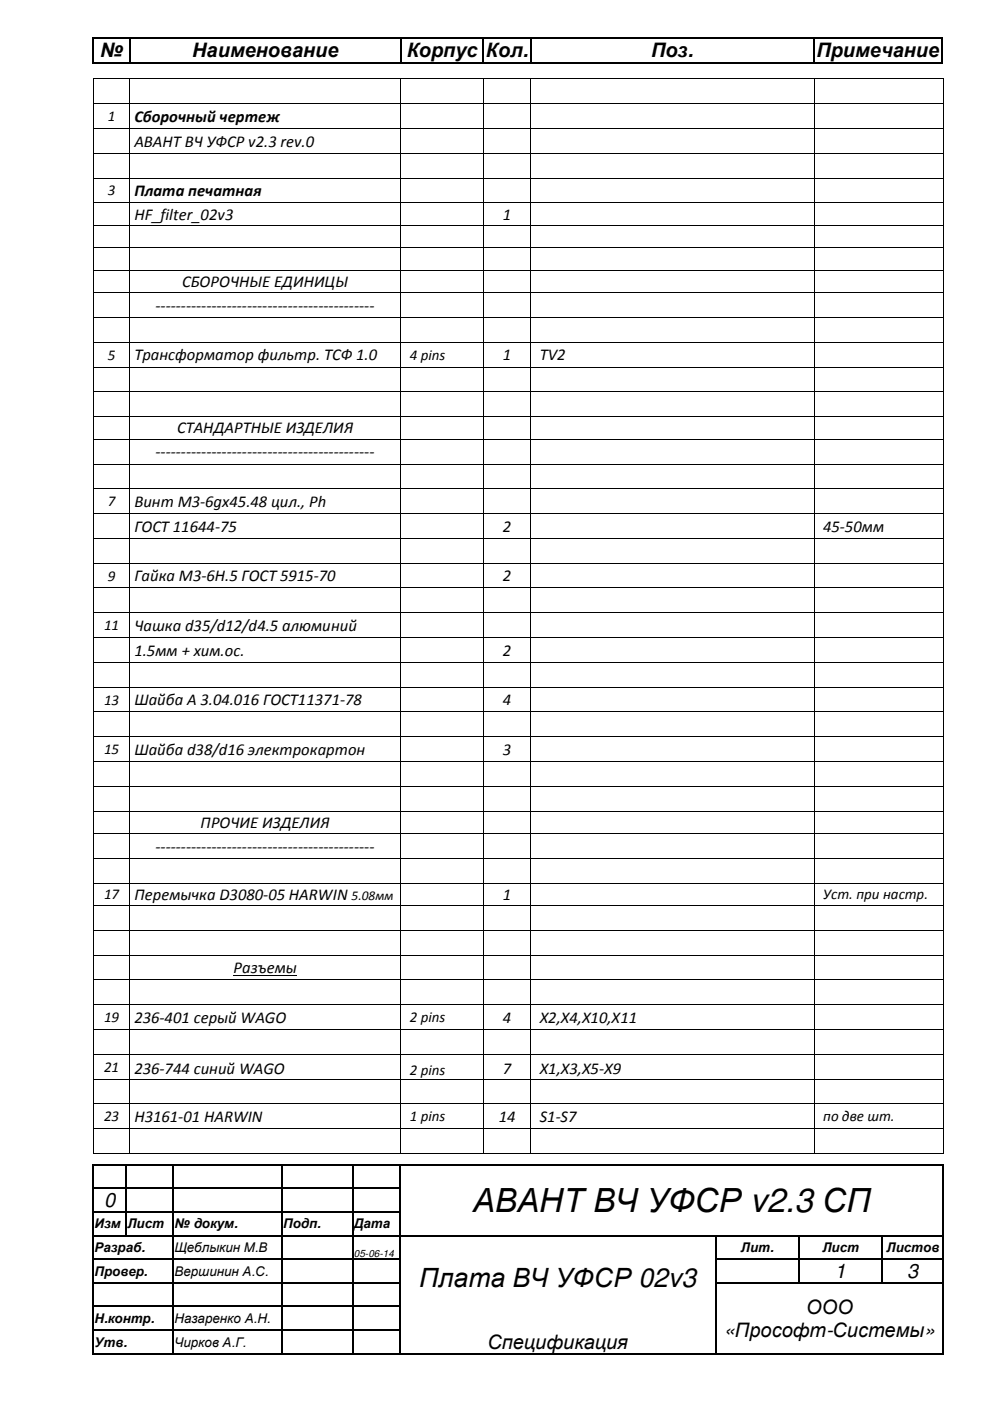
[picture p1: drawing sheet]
<svg xmlns="http://www.w3.org/2000/svg" width="210mm" height="297mm" viewBox="0 0 210 297" stroke-linecap="round" stroke-linejoin="round" font-family="sans-serif">
<defs><g id="words">
<text font-size="7.1" x="100.2" y="257">АВАНТ ВЧ УФСР v2.3 СП</text>
<text font-size="5.6" x="88.9" y="272.8">Плата ВЧ УФСР 02v3</text>
<g font-size="4.2">
<text x="21.2" y="12.1">№</text>
<text x="40.8" y="12.1">Наименование</text>
<text x="86.2" y="12.1">Корпус</text>
<text x="103" y="12.1">Кол.</text>
<text x="138" y="12.1">Поз.</text>
<text x="173.1" y="12.1">Примечание</text>
<text x="22.1" y="255.9">0</text>
<text x="177" y="271">1</text>
<text x="192.4" y="271">3</text>
<text x="170.9" y="278.5">ООО</text>
<text x="103.3" y="286">Спецификация</text>
<text x="153.5" y="283.4">«Прософт-Системы»</text>
</g>
<g font-size="3.5">
<text x="28.5" y="25.8">Сборочный чертеж</text>
<text x="28.5" y="31.1">АВАНТ ВЧ УФСР v2.3 rev.0</text>
<text x="28.5" y="41.6">Плата печатная</text>
<text x="28.5" y="46.6">HF_filter_02v3</text>
<text x="106.6" y="46.6">1</text>
<text x="33" y="65.9">-------------------------------------------</text>
<text x="38.6" y="60.9">СБОРОЧНЫЕ ЕДИНИЦЫ</text>
<text x="28.5" y="76.4">Трансформатор фильтр. ТСФ 1.0</text>
<text x="106.6" y="76.4">1</text>
<text x="114.4" y="76.4">TV2</text>
<text x="37.5" y="91.9">СТАНДАРТНЫЕ ИЗДЕЛИЯ</text>
<text x="33" y="96.9">-------------------------------------------</text>
<text x="28.5" y="107.4">Винт М3-6gx45.48 цил., Ph</text>
<text x="28.5" y="112.7">ГОСТ 11644-75</text>
<text x="106.6" y="112.7">2</text>
<text x="174.5" y="112.7">45-50мм</text>
<text x="28.5" y="123.2">Гайка М3-6H.5 ГОСТ 5915-70</text>
<text x="106.6" y="123.2">2</text>
<text x="28.5" y="133.7">Чашка d35/d12/d4.5 алюминий</text>
<text x="28.5" y="139">1.5мм + хим.ос.</text>
<text x="106.6" y="139">2</text>
<text x="28.5" y="149.5">Шайба A 3.04.016 ГОСТ11371-78</text>
<text x="106.6" y="149.5">4</text>
<text x="28.5" y="160">Шайба d38/d16 электрокартон</text>
<text x="106.6" y="160">3</text>
<text x="42.5" y="175.5">ПРОЧИЕ ИЗДЕЛИЯ</text>
<text x="33" y="180.6">-------------------------------------------</text>
<text x="28.5" y="190.8">Перемычка D3080-05 HARWIN</text>
<text x="106.6" y="190.8">1</text>
<text x="49.5" y="206.3">Разъемы</text>
<text x="28.5" y="216.8">236-401 серый WAGO</text>
<text x="106.6" y="216.8">4</text>
<text x="114.4" y="216.8">X2,X4,X10,X11</text>
<text x="28.5" y="227.8">236-744 синий WAGO</text>
<text x="106.6" y="227.8">7</text>
<text x="114.4" y="227.8">X1,X3,X5-X9</text>
<text x="28.5" y="237.9">H3161-01 HARWIN</text>
<text x="105.7" y="237.9">14</text>
<text x="114.4" y="237.9">S1-S7</text>
</g>
<g font-size="3.2">
<text x="22.9" y="25.7">1</text>
<text x="22.9" y="41.4">3</text>
<text x="22.9" y="76.3">5</text>
<text x="86.9" y="76.3">4 pins</text>
<text x="22.9" y="107.3">7</text>
<text x="22.9" y="123.1">9</text>
<text x="22.1" y="133.6">11</text>
<text x="22.1" y="149.4">13</text>
<text x="22.1" y="159.9">15</text>
<text x="22.1" y="190.7">17</text>
<text x="174.5" y="190.7">Уст. при настр.</text>
<text x="22.1" y="216.7">19</text>
<text x="86.9" y="216.7">2 pins</text>
<text x="22.1" y="227.2">21</text>
<text x="86.9" y="227.8">2 pins</text>
<text x="22.1" y="237.7">23</text>
<text x="86.9" y="237.7">1 pins</text>
<text x="174.5" y="237.7">по две шт.</text>
</g>
<g font-size="2.8">
<text x="74.5" y="190.8">5.08мм</text>
<text x="20" y="260.4">Изм</text>
<text x="27" y="260.4">Лист</text>
<text x="37" y="260.4">№ докум.</text>
<text x="60" y="260.4">Подп.</text>
<text x="75" y="260.4">Дата</text>
<text x="20" y="265.4">Разраб.</text>
<text x="37" y="265.4">Щеблыкин М.В</text>
<text x="157.1" y="265.4">Лит.</text>
<text x="174.4" y="265.4">Лист</text>
<text x="188" y="265.4">Листов</text>
<text x="20" y="270.5">Провер.</text>
<text x="37" y="270.5">Вершинин А.С.</text>
<text x="20" y="280.5">Н.контр.</text>
<text x="37" y="280.5">Назаренко А.Н.</text>
<text x="20" y="285.5">Утв.</text>
<text x="37" y="285.5">Чирков А.Г.</text>
</g>
<text font-size="2.1" x="75" y="266.5">05-06-14</text>
</g></defs>
<g fill="#000">
<path d="M19.6 8h.3v.3h-.3zM19.6 13.2h.3v.2h-.3zM19.8 16.6h.1v.2h-.1zM27.4 8h.2v.3h-.2zM27.4 13.2h.2v.2h-.2zM27.4 16.6h.2v.2h-.2zM84.9 8h.2v.3h-.2zM84.9 13.2h.2v.2h-.2zM84.9 16.6h.1v.2h-.1zM102.4 8h.2v.3h-.2zM102.4 13.2h.2v.2h-.2zM102.4 16.6h.2v.2h-.2z"/>
<path d="M112.4 8h.2v.3h-.2zM112.4 13.2h.2v.2h-.2zM112.4 16.6h.2v.2h-.2zM172.4 8h.2v.3h-.2zM172.4 13.2h.2v.2h-.2zM172.6 16.6h.1v.2h-.1zM199.6 8h.3v.3h-.3zM199.6 13.2h.3v.2h-.3zM200 16.6h.2v.2h-.2zM19.8 21.9h.1v.2h-.1zM19.8 27.2h.1v.1h-.1zM19.8 32.4h.1v.2h-.1z"/>
<path d="M19.8 37.7h.1v.1h-.1zM27.4 21.9h.2v.2h-.2zM27.4 27.2h.2v.1h-.2zM27.4 32.4h.2v.2h-.2zM27.4 37.7h.2v.1h-.2zM84.9 21.9h.1v.2h-.1zM84.9 27.2h.1v.1h-.1zM84.9 32.4h.1v.2h-.1zM84.9 37.7h.1v.1h-.1zM102.4 21.9h.2v.2h-.2zM102.4 27.2h.2v.1h-.2zM102.4 32.4h.2v.2h-.2z"/>
<path d="M102.4 37.7h.2v.1h-.2zM112.4 21.9h.2v.2h-.2zM112.4 27.2h.2v.1h-.2zM112.4 32.4h.2v.2h-.2zM112.4 37.7h.2v.1h-.2zM172.6 21.9h.1v.2h-.1zM172.6 27.2h.1v.1h-.1zM172.6 32.4h.1v.2h-.1zM172.6 37.7h.1v.1h-.1zM200 21.9h.2v.2h-.2zM200 27.2h.2v.1h-.2zM200 32.4h.2v.2h-.2z"/>
<path d="M200 37.7h.2v.1h-.2zM19.8 42.9h.1v.2h-.1zM19.8 47.7h.1v.2h-.1zM19.8 52.5h.1v.1h-.1zM19.8 57.2h.1v.2h-.1zM27.4 42.9h.2v.2h-.2zM27.4 47.7h.2v.2h-.2zM27.4 52.5h.2v.1h-.2zM27.4 57.2h.2v.2h-.2zM84.9 42.9h.1v.2h-.1zM84.9 47.7h.1v.2h-.1zM84.9 52.5h.1v.1h-.1z"/>
<path d="M84.9 57.2h.1v.2h-.1zM102.4 42.9h.2v.2h-.2zM102.4 47.7h.2v.2h-.2zM102.4 52.5h.2v.1h-.2zM102.4 57.2h.2v.2h-.2zM112.4 42.9h.2v.2h-.2zM112.4 47.7h.2v.2h-.2zM112.4 52.5h.2v.1h-.2zM112.4 57.2h.2v.2h-.2zM172.6 42.9h.1v.2h-.1zM172.6 47.7h.1v.2h-.1zM172.6 52.5h.1v.1h-.1z"/>
<path d="M172.6 57.2h.1v.2h-.1zM200 42.9h.2v.2h-.2zM200 47.7h.2v.2h-.2zM200 52.5h.2v.1h-.2zM200 57.2h.2v.2h-.2zM19.8 62h.1v.1h-.1zM19.8 67.2h.1v.2h-.1zM19.8 72.5h.1v.1h-.1zM19.8 77.8h.1v.1h-.1zM27.4 62h.2v.1h-.2zM27.4 67.2h.2v.2h-.2zM27.4 72.5h.2v.1h-.2z"/>
<path d="M27.4 77.8h.2v.1h-.2zM84.9 62h.1v.1h-.1zM84.9 67.2h.1v.2h-.1zM84.9 72.5h.1v.1h-.1zM84.9 77.8h.1v.1h-.1zM102.4 62h.2v.1h-.2zM102.4 67.2h.2v.2h-.2zM102.4 72.5h.2v.1h-.2zM102.4 77.8h.2v.1h-.2zM112.4 62h.2v.1h-.2zM112.4 67.2h.2v.2h-.2zM112.4 72.5h.2v.1h-.2z"/>
<path d="M112.4 77.8h.2v.1h-.2zM172.6 62h.1v.1h-.1zM172.6 67.2h.1v.2h-.1zM172.6 72.5h.1v.1h-.1zM172.6 77.8h.1v.1h-.1zM200 62h.2v.1h-.2zM200 67.2h.2v.2h-.2zM200 72.5h.2v.1h-.2zM200 77.8h.2v.1h-.2zM19.8 83h.1v.2h-.1zM19.8 88.3h.1v.1h-.1zM19.8 93h.1v.2h-.1z"/>
<path d="M19.8 98.3h.1v.2h-.1zM27.4 83h.2v.2h-.2zM27.4 88.3h.2v.1h-.2zM27.4 93h.2v.2h-.2zM27.4 98.3h.2v.2h-.2zM84.9 83h.1v.2h-.1zM84.9 88.3h.1v.1h-.1zM84.9 93h.1v.2h-.1zM84.9 98.3h.1v.2h-.1zM102.4 83h.2v.2h-.2zM102.4 88.3h.2v.1h-.2zM102.4 93h.2v.2h-.2z"/>
<path d="M102.4 98.3h.2v.2h-.2zM112.4 83h.2v.2h-.2zM112.4 88.3h.2v.1h-.2zM112.4 93h.2v.2h-.2zM112.4 98.3h.2v.2h-.2zM172.6 83h.1v.2h-.1zM172.6 88.3h.1v.1h-.1zM172.6 93h.1v.2h-.1zM172.6 98.3h.1v.2h-.1zM200 83h.2v.2h-.2zM200 88.3h.2v.1h-.2zM200 93h.2v.2h-.2z"/>
<path d="M200 98.3h.2v.2h-.2zM19.6 246.8h.3v.3h-.3zM19.6 251.8h.3v.3h-.3zM19.6 256.8h.3v.3h-.3zM26.6 246.8h.3v.3h-.3zM26.6 251.8h.3v.3h-.3zM26.6 256.8h.3v.3h-.3zM36.6 246.8h.3v.3h-.3zM36.6 251.8h.3v.3h-.3zM36.6 256.8h.3v.3h-.3zM59.6 246.8h.3v.3h-.3zM59.6 251.8h.3v.3h-.3z"/>
<path d="M59.6 256.8h.3v.3h-.3zM74.6 246.8h.3v.3h-.3zM74.6 251.8h.3v.3h-.3zM74.6 256.8h.3v.3h-.3zM84.6 246.8h.3v.3h-.3zM84.6 251.8h.3v.3h-.3zM84.6 256.8h.3v.3h-.3zM199.9 246.8h.3v.3h-.3zM199.9 251.8h.3v.3h-.3zM199.9 256.8h.3v.3h-.3zM19.6 261.8h.3v.3h-.3zM19.6 266.9h.3v.2h-.3z"/>
<path d="M19.6 271.9h.3v.2h-.3zM19.6 276.9h.3v.2h-.3zM26.6 261.8h.3v.3h-.3zM36.6 261.8h.3v.3h-.3zM36.6 266.9h.3v.2h-.3zM36.6 271.9h.3v.2h-.3zM36.6 276.9h.3v.2h-.3zM59.6 261.8h.3v.3h-.3zM59.6 266.9h.3v.2h-.3zM59.6 271.9h.3v.2h-.3zM59.6 276.9h.3v.2h-.3zM74.6 261.8h.3v.3h-.3z"/>
<path d="M74.6 266.9h.3v.2h-.3zM74.6 271.9h.3v.2h-.3zM74.6 276.9h.3v.2h-.3zM84.6 261.8h.3v.3h-.3zM84.6 266.9h.3v.2h-.3zM84.6 271.9h.3v.2h-.3zM84.6 276.9h.3v.2h-.3zM151.6 261.8h.3v.3h-.3zM151.6 266.9h.3v.2h-.3zM151.6 271.9h.3v.2h-.3zM151.6 276.9h.3v.2h-.3zM169.3 261.8h.2v.3h-.2z"/>
<path d="M169.3 266.9h.2v.2h-.2zM169.3 271.9h.2v.2h-.2zM186.9 261.8h.3v.3h-.3zM186.9 266.9h.3v.2h-.3zM186.9 271.9h.3v.2h-.3zM199.9 261.8h.3v.3h-.3zM199.9 266.9h.3v.2h-.3zM199.9 271.9h.3v.2h-.3zM199.9 276.9h.3v.2h-.3zM19.6 281.9h.3v.3h-.3zM19.6 286.9h.3v.2h-.3zM36.6 281.9h.3v.3h-.3z"/>
<path d="M36.6 286.9h.3v.2h-.3zM59.6 281.9h.3v.3h-.3zM59.6 286.9h.3v.2h-.3zM74.6 281.9h.3v.3h-.3zM74.6 286.9h.3v.2h-.3zM84.6 281.9h.3v.3h-.3zM84.6 286.9h.3v.2h-.3zM151.6 281.9h.3v.3h-.3zM151.6 286.9h.3v.2h-.3zM199.9 281.9h.3v.3h-.3zM199.9 286.9h.3v.2h-.3z"/>
</g>
<g fill="none" stroke="#000" stroke-width=".25">
<path d="M19.7 8.3v4.9M19.9 8.1h7.5M19.9 13.3h7.5M27.5 8.3v4.9M27.6 8.1h57.3M27.6 13.3h57.3M85 8.3v4.9M85.1 8.1h17.3M85.1 13.3h17.3M102.5 8.3v4.9M102.6 8.1h9.8M102.6 13.3h9.8"/>
<path d="M112.5 8.3v4.9M112.6 8.1h59.8M112.6 13.3h59.8M172.5 8.3v4.9M172.6 8.1h27M172.6 13.3h27M199.7 8.3v4.9M19.7 247.1v4.7M19.7 252.1v4.7M19.7 257.1v4.7M19.9 246.9h6.7M19.9 252h6.7"/>
<path d="M19.9 257h6.7M26.8 247.1v4.7M26.8 252.1v4.7M26.8 257.1v4.7M26.9 246.9h9.7M26.9 252h9.7M26.9 257h9.7M36.7 247.1v4.7M36.7 252.1v4.7M36.7 257.1v4.7M36.9 246.9h22.7M36.9 252h22.7"/>
<path d="M36.9 257h22.7M59.7 247.1v4.7M59.7 252.1v4.7M59.7 257.1v4.7M59.9 246.9h14.7M59.9 252h14.7M59.9 257h14.7M74.8 247.1v4.7M74.8 252.1v4.7M74.8 257.1v4.7M74.9 246.9h9.7M74.9 252h9.7"/>
<path d="M74.9 257h9.7M84.8 247.1v4.7M84.8 252.1v4.7M84.8 257.1v4.7M84.9 246.9h115M200 247.1v4.7M200 252.1v4.7M200 257.1v4.7M19.7 262.1v4.8M19.7 267.1v4.8M19.7 272.1v4.8M19.7 277.1v4.8"/>
<path d="M19.9 262h6.7M19.9 267h16.7M19.9 272h16.7M19.9 277h16.7M26.9 262h9.7M36.7 262.1v4.8M36.7 267.1v4.8M36.7 272.1v4.8M36.7 277.1v4.8M36.9 262h22.7M36.9 267h22.7M36.9 272h22.7"/>
<path d="M36.9 277h22.7M59.7 262.1v4.8M59.7 267.1v4.8M59.7 272.1v4.8M59.7 277.1v4.8M59.9 262h14.7M59.9 267h14.7M59.9 272h14.7M59.9 277h14.7M74.8 262.1v4.8M74.8 267.1v4.8M74.8 272.1v4.8"/>
<path d="M74.8 277.1v4.8M74.9 262h9.7M74.9 267h9.7M74.9 272h9.7M74.9 277h9.7M84.8 262.1v4.8M84.8 267.1v4.8M84.8 272.1v4.8M84.8 277.1v4.8M84.9 262h66.7M151.8 262.1v4.8M151.8 267.1v4.8"/>
<path d="M151.8 272.1v4.8M151.8 277.1v4.8M151.9 262h17.4M151.9 267h17.4M151.9 272h17.4M169.4 262.1v4.8M169.4 267.1v4.8M169.5 262h17.4M169.5 267h17.4M169.5 272h17.4M187.1 262.1v4.8M187.1 267.1v4.8"/>
<path d="M187.2 262h12.7M187.2 267h12.7M187.2 272h12.7M200 262.1v4.8M200 267.1v4.8M200 272.1v4.8M200 277.1v4.8M19.7 282.2v4.7M19.9 282h16.7M19.9 287h16.7M36.7 282.2v4.7M36.9 282h22.7"/>
<path d="M36.9 287h22.7M59.7 282.2v4.7M59.9 282h14.7M59.9 287h14.7M74.8 282.2v4.7M74.9 282h9.7M74.9 287h9.7M84.8 282.2v4.7M84.9 287h66.7M151.8 282.2v4.7M151.9 287h48M200 282.2v4.7"/>
</g>
<g fill="none" stroke="#000" stroke-width=".21">
<path d="M19.9 16.8v5.1M19.9 16.7h7.5M27.5 16.8v5.1M27.6 16.7h57.3M85 16.8v5.1M85 16.7h17.4M102.5 16.8v5.1M102.6 16.7h9.8M112.5 16.8v5.1M112.6 16.7h60M172.6 16.8v5.1M172.7 16.7h27.3"/>
<path d="M200.1 16.8v5.1M19.9 22.1v5.1M19.9 27.3v5.1M19.9 32.6v5.1M19.9 37.8v5.1M19.9 22h7.5M19.9 27.3h7.5M19.9 32.5h7.5M19.9 37.8h7.5M27.5 22.1v5.1M27.5 27.3v5.1M27.5 32.6v5.1"/>
<path d="M27.5 37.8v5.1M27.6 22h57.3M27.6 27.3h57.3M27.6 32.5h57.3M27.6 37.8h57.3M85 22.1v5.1M85 27.3v5.1M85 32.6v5.1M85 37.8v5.1M85 22h17.4M85 27.3h17.4M85 32.5h17.4"/>
<path d="M85 37.8h17.4M102.5 22.1v5.1M102.5 27.3v5.1M102.5 32.6v5.1M102.5 37.8v5.1M102.6 22h9.8M102.6 27.3h9.8M102.6 32.5h9.8M102.6 37.8h9.8M112.5 22.1v5.1M112.5 27.3v5.1M112.5 32.6v5.1"/>
<path d="M112.5 37.8v5.1M112.6 22h60M112.6 27.3h60M112.6 32.5h60M112.6 37.8h60M172.6 22.1v5.1M172.6 27.3v5.1M172.6 32.6v5.1M172.6 37.8v5.1M172.7 22h27.3M172.7 27.3h27.3M172.7 32.5h27.3"/>
<path d="M172.7 37.8h27.3M200.1 22.1v5.1M200.1 27.3v5.1M200.1 32.6v5.1M200.1 37.8v5.1M19.9 43.1v4.6M19.9 47.9v4.6M19.9 52.6v4.6M19.9 57.4v4.6M19.9 43h7.5M19.9 47.8h7.5M19.9 52.5h7.5"/>
<path d="M19.9 57.3h7.5M27.5 43.1v4.6M27.5 47.9v4.6M27.5 52.6v4.6M27.5 57.4v4.6M27.6 43h57.3M27.6 47.8h57.3M27.6 52.5h57.3M27.6 57.3h57.3M85 43.1v4.6M85 47.9v4.6M85 52.6v4.6"/>
<path d="M85 57.4v4.6M85 43h17.4M85 47.8h17.4M85 52.5h17.4M85 57.3h17.4M102.5 43.1v4.6M102.5 47.9v4.6M102.5 52.6v4.6M102.5 57.4v4.6M102.6 43h9.8M102.6 47.8h9.8M102.6 52.5h9.8"/>
<path d="M102.6 57.3h9.8M112.5 43.1v4.6M112.5 47.9v4.6M112.5 52.6v4.6M112.5 57.4v4.6M112.6 43h60M112.6 47.8h60M112.6 52.5h60M112.6 57.3h60M172.6 43.1v4.6M172.6 47.9v4.6M172.6 52.6v4.6"/>
<path d="M172.6 57.4v4.6M172.7 43h27.3M172.7 47.8h27.3M172.7 52.5h27.3M172.7 57.3h27.3M200.1 43.1v4.6M200.1 47.9v4.6M200.1 52.6v4.6M200.1 57.4v4.6M19.9 62.1v5.1M19.9 67.4v5.1M19.9 72.6v5.2"/>
<path d="M19.9 77.9v5.1M19.9 62.1h7.5M19.9 67.3h7.5M19.9 72.6h7.5M19.9 77.9h7.5M27.5 62.1v5.1M27.5 67.4v5.1M27.5 72.6v5.2M27.5 77.9v5.1M27.6 62.1h57.3M27.6 67.3h57.3M27.6 72.6h57.3"/>
<path d="M27.6 77.9h57.3M85 62.1v5.1M85 67.4v5.1M85 72.6v5.2M85 77.9v5.1M85 62.1h17.4M85 67.3h17.4M85 72.6h17.4M85 77.9h17.4M102.5 62.1v5.1M102.5 67.4v5.1M102.5 72.6v5.2"/>
<path d="M102.5 77.9v5.1M102.6 62.1h9.8M102.6 67.3h9.8M102.6 72.6h9.8M102.6 77.9h9.8M112.5 62.1v5.1M112.5 67.4v5.1M112.5 72.6v5.2M112.5 77.9v5.1M112.6 62.1h60M112.6 67.3h60M112.6 72.6h60"/>
<path d="M112.6 77.9h60M172.6 62.1v5.1M172.6 67.4v5.1M172.6 72.6v5.2M172.6 77.9v5.1M172.7 62.1h27.3M172.7 67.3h27.3M172.7 72.6h27.3M172.7 77.9h27.3M200.1 62.1v5.1M200.1 67.4v5.1M200.1 72.6v5.2"/>
<path d="M200.1 77.9v5.1M19.9 83.2v5.1M19.9 88.4v4.6M19.9 93.2v5.1M19.9 98.5v5M19.9 83.1h7.5M19.9 88.3h7.5M19.9 93.1h7.5M19.9 98.4h7.5M27.5 83.2v5.1M27.5 88.4v4.6M27.5 93.2v5.1"/>
<path d="M27.5 98.5v5M27.6 83.1h57.3M27.6 88.3h57.3M27.6 93.1h57.3M27.6 98.4h57.3M85 83.2v5.1M85 88.4v4.6M85 93.2v5.1M85 98.5v5M85 83.1h17.4M85 88.3h17.4M85 93.1h17.4"/>
<path d="M85 98.4h17.4M102.5 83.2v5.1M102.5 88.4v4.6M102.5 93.2v5.1M102.5 98.5v5M102.6 83.1h9.8M102.6 88.3h9.8M102.6 93.1h9.8M102.6 98.4h9.8M112.5 83.2v5.1M112.5 88.4v4.6M112.5 93.2v5.1"/>
<path d="M112.5 98.5v5M112.6 83.1h60M112.6 88.3h60M112.6 93.1h60M112.6 98.4h60M172.6 83.2v5.1M172.6 88.4v4.6M172.6 93.2v5.1M172.6 98.5v5M172.7 83.1h27.3M172.7 88.3h27.3M172.7 93.1h27.3"/>
<path d="M172.7 98.4h27.3M200.1 83.2v5.1M200.1 88.4v4.6M200.1 93.2v5.1M200.1 98.5v5"/>
</g>
<path d="M57.5 104.1h11.7v4.3h-11.7z" fill="#fff"/>
<path d="M19.8 103.5h.1v.2h-.1zM27.4 103.5h.2v.2h-.2zM84.9 103.5h.1v.2h-.1zM102.4 103.5h.2v.2h-.2zM112.4 103.5h.2v.2h-.2zM172.6 103.5h.1v.2h-.1zM200 103.5h.2v.2h-.2z" fill="#000"/>
<g fill="none" stroke="#000" stroke-width=".21">
<path d="M19.9 103.7v5.1M19.9 103.6h7.5M27.5 103.7v5.1M27.6 103.6h57.3M85 103.7v5.1M85 103.6h17.4M102.5 103.7v5.1M102.6 103.6h9.8M112.5 103.7v5.1M112.6 103.6h60M172.6 103.7v5.1M172.7 103.6h27.3"/>
<path d="M200.1 103.7v5.1"/>
</g>
<path d="M28.5 109.3h21.7v4.3h-21.7z" fill="#fff"/>
<g fill="#000">
<path d="M19.8 108.8h.1v.2h-.1zM19.8 114h.1v.2h-.1zM19.8 119.3h.1v.2h-.1zM27.4 108.8h.2v.2h-.2zM27.4 114h.2v.2h-.2zM27.4 119.3h.2v.2h-.2zM84.9 108.8h.1v.2h-.1zM84.9 114h.1v.2h-.1zM84.9 119.3h.1v.2h-.1zM102.4 108.8h.2v.2h-.2zM102.4 114h.2v.2h-.2zM102.4 119.3h.2v.2h-.2z"/>
<path d="M112.4 108.8h.2v.2h-.2zM112.4 114h.2v.2h-.2zM112.4 119.3h.2v.2h-.2zM172.6 108.8h.1v.2h-.1zM172.6 114h.1v.2h-.1zM172.6 119.3h.1v.2h-.1zM200 108.8h.2v.2h-.2zM200 114h.2v.2h-.2zM200 119.3h.2v.2h-.2zM19.8 124.5h.1v.2h-.1zM19.8 129.8h.1v.2h-.1zM19.8 135.1h.1v.2h-.1z"/>
<path d="M27.4 124.5h.2v.2h-.2zM27.4 129.8h.2v.2h-.2zM27.4 135.1h.2v.2h-.2zM84.9 124.5h.1v.2h-.1zM84.9 129.8h.1v.2h-.1zM84.9 135.1h.1v.2h-.1zM102.4 124.5h.2v.2h-.2zM102.4 129.8h.2v.2h-.2zM102.4 135.1h.2v.2h-.2zM112.4 124.5h.2v.2h-.2zM112.4 129.8h.2v.2h-.2zM112.4 135.1h.2v.2h-.2z"/>
<path d="M172.6 124.5h.1v.2h-.1zM172.6 129.8h.1v.2h-.1zM172.6 135.1h.1v.2h-.1zM200 124.5h.2v.2h-.2zM200 129.8h.2v.2h-.2zM200 135.1h.2v.2h-.2zM19.8 140.3h.1v.2h-.1zM19.8 145.6h.1v.2h-.1zM19.8 150.8h.1v.2h-.1zM19.8 156.1h.1v.2h-.1zM27.4 140.3h.2v.2h-.2zM27.4 145.6h.2v.2h-.2z"/>
<path d="M27.4 150.8h.2v.2h-.2zM27.4 156.1h.2v.2h-.2zM84.9 140.3h.1v.2h-.1zM84.9 145.6h.1v.2h-.1zM84.9 150.8h.1v.2h-.1zM84.9 156.1h.1v.2h-.1zM102.4 140.3h.2v.2h-.2zM102.4 145.6h.2v.2h-.2zM102.4 150.8h.2v.2h-.2zM102.4 156.1h.2v.2h-.2zM112.4 140.3h.2v.2h-.2zM112.4 145.6h.2v.2h-.2z"/>
<path d="M112.4 150.8h.2v.2h-.2zM112.4 156.1h.2v.2h-.2zM172.6 140.3h.1v.2h-.1zM172.6 145.6h.1v.2h-.1zM172.6 150.8h.1v.2h-.1zM172.6 156.1h.1v.2h-.1zM200 140.3h.2v.2h-.2zM200 145.6h.2v.2h-.2zM200 150.8h.2v.2h-.2zM200 156.1h.2v.2h-.2zM19.8 161.4h.1v.1h-.1zM19.8 166.6h.1v.2h-.1z"/>
<path d="M19.8 171.9h.1v.1h-.1zM19.8 176.6h.1v.2h-.1zM27.4 161.4h.2v.1h-.2zM27.4 166.6h.2v.2h-.2zM27.4 171.9h.2v.1h-.2zM27.4 176.6h.2v.2h-.2zM84.9 161.4h.1v.1h-.1zM84.9 166.6h.1v.2h-.1zM84.9 171.9h.1v.1h-.1zM84.9 176.6h.1v.2h-.1zM102.4 161.4h.2v.1h-.2zM102.4 166.6h.2v.2h-.2z"/>
<path d="M102.4 171.9h.2v.1h-.2zM102.4 176.6h.2v.2h-.2zM112.4 161.4h.2v.1h-.2zM112.4 166.6h.2v.2h-.2zM112.4 171.9h.2v.1h-.2zM112.4 176.6h.2v.2h-.2zM172.6 161.4h.1v.1h-.1zM172.6 166.6h.1v.2h-.1zM172.6 171.9h.1v.1h-.1zM172.6 176.6h.1v.2h-.1zM200 161.4h.2v.1h-.2zM200 166.6h.2v.2h-.2z"/>
<path d="M200 171.9h.2v.1h-.2zM200 176.6h.2v.2h-.2zM19.8 181.9h.1v.2h-.1zM19.8 187.2h.1v.1h-.1zM19.8 191.9h.1v.2h-.1zM19.8 197.1h.1v.2h-.1zM27.4 181.9h.2v.2h-.2zM27.4 187.2h.2v.1h-.2zM27.4 191.9h.2v.2h-.2zM27.4 197.1h.2v.2h-.2zM84.9 181.9h.1v.2h-.1zM84.9 187.2h.1v.1h-.1z"/>
<path d="M84.9 191.9h.1v.2h-.1zM84.9 197.1h.1v.2h-.1zM102.4 181.9h.2v.2h-.2zM102.4 187.2h.2v.1h-.2zM102.4 191.9h.2v.2h-.2zM102.4 197.1h.2v.2h-.2zM112.4 181.9h.2v.2h-.2zM112.4 187.2h.2v.1h-.2zM112.4 191.9h.2v.2h-.2zM112.4 197.1h.2v.2h-.2zM172.6 181.9h.1v.2h-.1zM172.6 187.2h.1v.1h-.1z"/>
<path d="M172.6 191.9h.1v.2h-.1zM172.6 197.1h.1v.2h-.1zM200 181.9h.2v.2h-.2zM200 187.2h.2v.1h-.2zM200 191.9h.2v.2h-.2zM200 197.1h.2v.2h-.2zM19.8 202.4h.1v.2h-.1zM19.8 207.7h.1v.2h-.1zM19.8 212.9h.1v.2h-.1zM19.8 218.2h.1v.2h-.1zM27.4 202.4h.2v.2h-.2zM27.4 207.7h.2v.2h-.2z"/>
<path d="M27.4 212.9h.2v.2h-.2zM27.4 218.2h.2v.2h-.2zM84.9 202.4h.1v.2h-.1zM84.9 207.7h.1v.2h-.1zM84.9 212.9h.1v.2h-.1zM84.9 218.2h.1v.2h-.1zM102.4 202.4h.2v.2h-.2zM102.4 207.7h.2v.2h-.2zM102.4 212.9h.2v.2h-.2zM102.4 218.2h.2v.2h-.2zM112.4 202.4h.2v.2h-.2zM112.4 207.7h.2v.2h-.2z"/>
<path d="M112.4 212.9h.2v.2h-.2zM112.4 218.2h.2v.2h-.2zM172.6 202.4h.1v.2h-.1zM172.6 207.7h.1v.2h-.1zM172.6 212.9h.1v.2h-.1zM172.6 218.2h.1v.2h-.1zM200 202.4h.2v.2h-.2zM200 207.7h.2v.2h-.2zM200 212.9h.2v.2h-.2zM200 218.2h.2v.2h-.2zM19.8 223.4h.1v.2h-.1zM19.8 228.7h.1v.2h-.1z"/>
<path d="M19.8 234h.1v.1h-.1zM19.8 239.2h.1v.2h-.1zM27.4 223.4h.2v.2h-.2zM27.4 228.7h.2v.2h-.2zM27.4 234h.2v.1h-.2zM27.4 239.2h.2v.2h-.2zM84.9 223.4h.1v.2h-.1zM84.9 228.7h.1v.2h-.1zM84.9 234h.1v.1h-.1zM84.9 239.2h.1v.2h-.1zM102.4 223.4h.2v.2h-.2zM102.4 228.7h.2v.2h-.2z"/>
<path d="M102.4 234h.2v.1h-.2zM102.4 239.2h.2v.2h-.2zM112.4 223.4h.2v.2h-.2zM112.4 228.7h.2v.2h-.2zM112.4 234h.2v.1h-.2zM112.4 239.2h.2v.2h-.2zM172.6 223.4h.1v.2h-.1zM172.6 228.7h.1v.2h-.1zM172.6 234h.1v.1h-.1zM172.6 239.2h.1v.2h-.1zM200 223.4h.2v.2h-.2zM200 228.7h.2v.2h-.2z"/>
<path d="M200 234h.2v.1h-.2zM200 239.2h.2v.2h-.2zM19.8 244.5h.1v.1h-.1zM27.4 244.5h.2v.1h-.2zM84.9 244.5h.1v.1h-.1zM102.4 244.5h.2v.1h-.2zM112.4 244.5h.2v.1h-.2zM172.6 244.5h.1v.1h-.1zM200 244.5h.2v.1h-.2z"/>
</g>
<g fill="none" stroke="#000" stroke-width=".21">
<path d="M19.9 109v5M19.9 114.2v5.1M19.9 119.5v5M19.9 108.9h7.5M19.9 114.1h7.5M19.9 119.4h7.5M27.5 109v5M27.5 114.2v5.1M27.5 119.5v5M27.6 108.9h57.3M27.6 114.1h57.3M27.6 119.4h57.3"/>
<path d="M85 109v5M85 114.2v5.1M85 119.5v5M85 108.9h17.4M85 114.1h17.4M85 119.4h17.4M102.5 109v5M102.5 114.2v5.1M102.5 119.5v5M102.6 108.9h9.8M102.6 114.1h9.8M102.6 119.4h9.8"/>
<path d="M112.5 109v5M112.5 114.2v5.1M112.5 119.5v5M112.6 108.9h60M112.6 114.1h60M112.6 119.4h60M172.6 109v5M172.6 114.2v5.1M172.6 119.5v5M172.7 108.9h27.3M172.7 114.1h27.3M172.7 119.4h27.3"/>
<path d="M200.1 109v5M200.1 114.2v5.1M200.1 119.5v5M19.9 124.7v5.1M19.9 130v5.1M19.9 135.3v5M19.9 124.6h7.5M19.9 129.9h7.5M19.9 135.2h7.5M27.5 124.7v5.1M27.5 130v5.1M27.5 135.3v5"/>
<path d="M27.6 124.6h57.3M27.6 129.9h57.3M27.6 135.2h57.3M85 124.7v5.1M85 130v5.1M85 135.3v5M85 124.6h17.4M85 129.9h17.4M85 135.2h17.4M102.5 124.7v5.1M102.5 130v5.1M102.5 135.3v5"/>
<path d="M102.6 124.6h9.8M102.6 129.9h9.8M102.6 135.2h9.8M112.5 124.7v5.1M112.5 130v5.1M112.5 135.3v5M112.6 124.6h60M112.6 129.9h60M112.6 135.2h60M172.6 124.7v5.1M172.6 130v5.1M172.6 135.3v5"/>
<path d="M172.7 124.6h27.3M172.7 129.9h27.3M172.7 135.2h27.3M200.1 124.7v5.1M200.1 130v5.1M200.1 135.3v5M19.9 140.5v5.1M19.9 145.8v5M19.9 151v5.1M19.9 156.3v5.1M19.9 140.4h7.5M19.9 145.7h7.5"/>
<path d="M19.9 150.9h7.5M19.9 156.2h7.5M27.5 140.5v5.1M27.5 145.8v5M27.5 151v5.1M27.5 156.3v5.1M27.6 140.4h57.3M27.6 145.7h57.3M27.6 150.9h57.3M27.6 156.2h57.3M85 140.5v5.1M85 145.8v5"/>
<path d="M85 151v5.1M85 156.3v5.1M85 140.4h17.4M85 145.7h17.4M85 150.9h17.4M85 156.2h17.4M102.5 140.5v5.1M102.5 145.8v5M102.5 151v5.1M102.5 156.3v5.1M102.6 140.4h9.8M102.6 145.7h9.8"/>
<path d="M102.6 150.9h9.8M102.6 156.2h9.8M112.5 140.5v5.1M112.5 145.8v5M112.5 151v5.1M112.5 156.3v5.1M112.6 140.4h60M112.6 145.7h60M112.6 150.9h60M112.6 156.2h60M172.6 140.5v5.1M172.6 145.8v5"/>
<path d="M172.6 151v5.1M172.6 156.3v5.1M172.7 140.4h27.3M172.7 145.7h27.3M172.7 150.9h27.3M172.7 156.2h27.3M200.1 140.5v5.1M200.1 145.8v5M200.1 151v5.1M200.1 156.3v5.1M19.9 161.5v5.1M19.9 166.8v5.1"/>
<path d="M19.9 172v4.6M19.9 176.8v5.1M19.9 161.5h7.5M19.9 166.7h7.5M19.9 172h7.5M19.9 176.7h7.5M27.5 161.5v5.1M27.5 166.8v5.1M27.5 172v4.6M27.5 176.8v5.1M27.6 161.5h57.3M27.6 166.7h57.3"/>
<path d="M27.6 172h57.3M27.6 176.7h57.3M85 161.5v5.1M85 166.8v5.1M85 172v4.6M85 176.8v5.1M85 161.5h17.4M85 166.7h17.4M85 172h17.4M85 176.7h17.4M102.5 161.5v5.1M102.5 166.8v5.1"/>
<path d="M102.5 172v4.6M102.5 176.8v5.1M102.6 161.5h9.8M102.6 166.7h9.8M102.6 172h9.8M102.6 176.7h9.8M112.5 161.5v5.1M112.5 166.8v5.1M112.5 172v4.6M112.5 176.8v5.1M112.6 161.5h60M112.6 166.7h60"/>
<path d="M112.6 172h60M112.6 176.7h60M172.6 161.5v5.1M172.6 166.8v5.1M172.6 172v4.6M172.6 176.8v5.1M172.7 161.5h27.3M172.7 166.7h27.3M172.7 172h27.3M172.7 176.7h27.3M200.1 161.5v5.1M200.1 166.8v5.1"/>
<path d="M200.1 172v4.6M200.1 176.8v5.1M19.9 182.1v5.1M19.9 187.3v4.6M19.9 192.1v5M19.9 197.3v5.1M19.9 182h7.5M19.9 187.2h7.5M19.9 192h7.5M19.9 197.2h7.5M27.5 182.1v5.1M27.5 187.3v4.6"/>
<path d="M27.5 192.1v5M27.5 197.3v5.1M27.6 182h57.3M27.6 187.2h57.3M27.6 192h57.3M27.6 197.2h57.3M85 182.1v5.1M85 187.3v4.6M85 192.1v5M85 197.3v5.1M85 182h17.4M85 187.2h17.4"/>
<path d="M85 192h17.4M85 197.2h17.4M102.5 182.1v5.1M102.5 187.3v4.6M102.5 192.1v5M102.5 197.3v5.1M102.6 182h9.8M102.6 187.2h9.8M102.6 192h9.8M102.6 197.2h9.8M112.5 182.1v5.1M112.5 187.3v4.6"/>
<path d="M112.5 192.1v5M112.5 197.3v5.1M112.6 182h60M112.6 187.2h60M112.6 192h60M112.6 197.2h60M172.6 182.1v5.1M172.6 187.3v4.6M172.6 192.1v5M172.6 197.3v5.1M172.7 182h27.3M172.7 187.2h27.3"/>
<path d="M172.7 192h27.3M172.7 197.2h27.3M200.1 182.1v5.1M200.1 187.3v4.6M200.1 192.1v5M200.1 197.3v5.1M19.9 202.6v5.1M19.9 207.9v5M19.9 213.1v5.1M19.9 218.4v5M19.9 202.5h7.5M19.9 207.8h7.5"/>
<path d="M19.9 213h7.5M19.9 218.3h7.5M27.5 202.6v5.1M27.5 207.9v5M27.5 213.1v5.1M27.5 218.4v5M27.6 202.5h57.3M27.6 207.8h57.3M27.6 213h57.3M27.6 218.3h57.3M49.5 206.8h13.4M85 202.6v5.1"/>
<path d="M85 207.9v5M85 213.1v5.1M85 218.4v5M85 202.5h17.4M85 207.8h17.4M85 213h17.4M85 218.3h17.4M102.5 202.6v5.1M102.5 207.9v5M102.5 213.1v5.1M102.5 218.4v5M102.6 202.5h9.8"/>
<path d="M102.6 207.8h9.8M102.6 213h9.8M102.6 218.3h9.8M112.5 202.6v5.1M112.5 207.9v5M112.5 213.1v5.1M112.5 218.4v5M112.6 202.5h60M112.6 207.8h60M112.6 213h60M112.6 218.3h60M172.6 202.6v5.1"/>
<path d="M172.6 207.9v5M172.6 213.1v5.1M172.6 218.4v5M172.7 202.5h27.3M172.7 207.8h27.3M172.7 213h27.3M172.7 218.3h27.3M200.1 202.6v5.1M200.1 207.9v5M200.1 213.1v5.1M200.1 218.4v5M19.9 223.6v5.1"/>
<path d="M19.9 228.9v5.1M19.9 234.1v5.1M19.9 239.4v5.1M19.9 223.5h7.5M19.9 228.8h7.5M19.9 234.1h7.5M19.9 239.3h7.5M27.5 223.6v5.1M27.5 228.9v5.1M27.5 234.1v5.1M27.5 239.4v5.1M27.6 223.5h57.3"/>
<path d="M27.6 228.8h57.3M27.6 234.1h57.3M27.6 239.3h57.3M85 223.6v5.1M85 228.9v5.1M85 234.1v5.1M85 239.4v5.1M85 223.5h17.4M85 228.8h17.4M85 234.1h17.4M85 239.3h17.4M102.5 223.6v5.1"/>
<path d="M102.5 228.9v5.1M102.5 234.1v5.1M102.5 239.4v5.1M102.6 223.5h9.8M102.6 228.8h9.8M102.6 234.1h9.8M102.6 239.3h9.8M112.5 223.6v5.1M112.5 228.9v5.1M112.5 234.1v5.1M112.5 239.4v5.1M112.6 223.5h60"/>
<path d="M112.6 228.8h60M112.6 234.1h60M112.6 239.3h60M172.6 223.6v5.1M172.6 228.9v5.1M172.6 234.1v5.1M172.6 239.4v5.1M172.7 223.5h27.3M172.7 228.8h27.3M172.7 234.1h27.3M172.7 239.3h27.3M200.1 223.6v5.1"/>
<path d="M200.1 228.9v5.1M200.1 234.1v5.1M200.1 239.4v5.1M19.9 244.6h7.5M27.6 244.6h57.3M85 244.6h17.4M102.6 244.6h9.8M112.6 244.6h60M172.7 244.6h27.3"/>
</g>
<use href="#words"/>
</svg>
